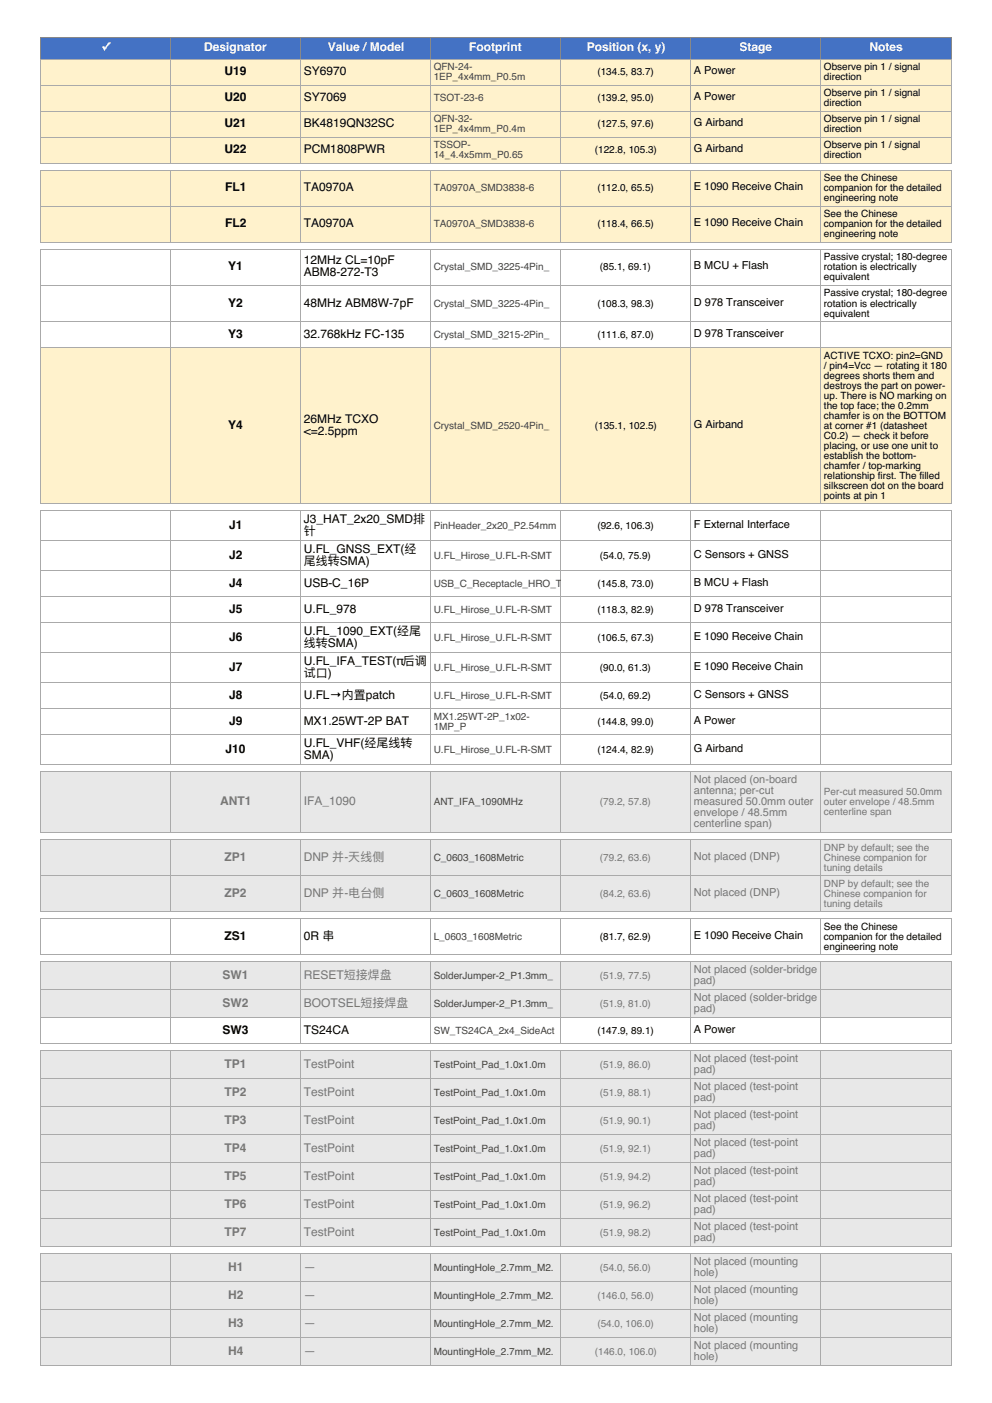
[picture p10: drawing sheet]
<svg xmlns="http://www.w3.org/2000/svg" width="210mm" height="297mm" viewBox="0 0 210 297" stroke-linecap="round" stroke-linejoin="round" font-family="sans-serif">
<defs><g id="words">
<g font-size="2.5" fill="#fff">
<text x="21.4" y="10.9">✓</text>
<text x="43.2" y="10.9">Designator</text>
<text x="69.3" y="10.9">Value /Model</text>
<text x="99.3" y="10.9">Footprint</text>
<text x="124.2" y="10.9">Position (x, y)</text>
<text x="156.5" y="10.9">Stage</text>
<text x="184" y="10.9">Notes</text>
</g>
<g font-size="2.5">
<text x="47.5" y="16">U19</text>
<text x="64.3" y="16">SY6970</text>
<text x="47.5" y="21.5">U20</text>
<text x="64.3" y="21.5">SY7069</text>
<text x="47.5" y="27">U21</text>
<text x="64.3" y="27">BK4819QN32SC</text>
<text x="47.5" y="32.5">U22</text>
<text x="64.3" y="32.5">PCM1808PWR</text>
<text x="47.6" y="40.5">FL1</text>
<text x="64.3" y="40.5">TA0970A</text>
<text x="47.6" y="48.2">FL2</text>
<text x="64.3" y="48.2">TA0970A</text>
<text x="48.3" y="57.3">Y1</text>
<text x="64.3" y="56">12MHz CL=10pF</text>
<text x="64.3" y="58.5">ABM8-272-T3</text>
<text x="48.3" y="64.9">Y2</text>
<text x="64.3" y="64.9">48MHz ABM8W-7pF</text>
<text x="48.3" y="71.5">Y3</text>
<text x="64.3" y="71.5">32.768kHz FC-135</text>
<text x="64.3" y="89.5">26MHz TCXO</text>
<text x="48.3" y="90.7">Y4</text>
<text x="64.3" y="92">&lt;=2.5ppm</text>
<text x="48.5" y="111.9">J1</text>
<text x="64.3" y="110.6">J3_HAT_2x20_SMD排</text>
<text x="64.3" y="113.2">针</text>
<text x="48.5" y="118.2">J2</text>
<text x="64.3" y="117">U.FL_GNSS_EXT(经</text>
<text x="64.3" y="119.5">尾线转SMA)</text>
<text x="48.5" y="124.2">J4</text>
<text x="64.3" y="124.2">USB-C_16P</text>
<text x="48.5" y="129.7">J5</text>
<text x="64.3" y="129.7">U.FL_978</text>
<text x="48.5" y="135.6">J6</text>
<text x="64.3" y="134.3">U.FL_1090_EXT(经尾</text>
<text x="64.3" y="136.9">线转SMA)</text>
<text x="48.5" y="142">J7</text>
<text x="64.3" y="140.7">U.FL_IFA_TEST(π后调</text>
<text x="64.3" y="143.2">试⼝)</text>
<text x="48.5" y="147.9">J8</text>
<text x="64.3" y="147.9">U.FL→内置patch</text>
<text x="48.5" y="153.4">J9</text>
<text x="64.3" y="153.4">MX1.25WT-2P BAT</text>
<text x="47.7" y="159.3">J10</text>
<text x="64.3" y="158">U.FL_VHF(经尾线转</text>
<text x="64.3" y="160.6">SMA)</text>
<text x="47.5" y="198.9">ZS1</text>
<text x="64.3" y="198.9">0R 串</text>
<text x="47.1" y="218.8">SW3</text>
<text x="64.3" y="218.8">TS24CA</text>
</g>
<g font-size="2.5" fill="#777">
<text x="46.6" y="170.3">ANT1</text>
<text x="64.3" y="170.3">IFA_1090</text>
<text x="47.5" y="182.2">ZP1</text>
<text x="64.3" y="182.2">DNP 并-天线侧</text>
<text x="47.5" y="189.8">ZP2</text>
<text x="64.3" y="189.8">DNP 并-电台侧</text>
<text x="47.1" y="207.2">SW1</text>
<text x="64.3" y="207.2">RESET短接焊盘</text>
<text x="47.1" y="213.1">SW2</text>
<text x="64.3" y="213.1">BOOTSEL短接焊盘</text>
<text x="47.5" y="226">TP1</text>
<text x="64.3" y="226">TestPoint</text>
<text x="47.5" y="231.9">TP2</text>
<text x="64.3" y="231.9">TestPoint</text>
<text x="47.5" y="237.9">TP3</text>
<text x="64.3" y="237.9">TestPoint</text>
<text x="47.5" y="243.8">TP4</text>
<text x="64.3" y="243.8">TestPoint</text>
<text x="47.5" y="249.7">TP5</text>
<text x="64.3" y="249.7">TestPoint</text>
<text x="47.5" y="255.7">TP6</text>
<text x="64.3" y="255.7">TestPoint</text>
<text x="47.5" y="261.6">TP7</text>
<text x="64.3" y="261.6">TestPoint</text>
<text x="48.3" y="269">H1</text>
<text x="64.3" y="269">—</text>
<text x="48.3" y="274.9">H2</text>
<text x="64.3" y="274.9">—</text>
<text x="48.3" y="280.8">H3</text>
<text x="64.3" y="280.8">—</text>
<text x="48.3" y="286.8">H4</text>
<text x="64.3" y="286.8">—</text>
</g>
<g font-size="2.3">
<text x="146.8" y="15.8">A Power</text>
<text x="146.8" y="21.3">A Power</text>
<text x="146.8" y="26.8">G Airband</text>
<text x="146.8" y="32.3">G Airband</text>
<text x="146.8" y="40.3">E 1090 Receive Chain</text>
<text x="146.8" y="48">E 1090 Receive Chain</text>
<text x="146.8" y="57.1">B MCU + Flash</text>
<text x="146.8" y="64.7">D 978 Transceiver</text>
<text x="146.8" y="71.2">D 978 Transceiver</text>
<text x="146.8" y="90.5">G Airband</text>
<text x="146.8" y="111.7">F External Interface</text>
<text x="146.8" y="118">C Sensors + GNSS</text>
<text x="146.8" y="124">B MCU + Flash</text>
<text x="146.8" y="129.5">D 978 Transceiver</text>
<text x="146.8" y="135.4">E 1090 Receive Chain</text>
<text x="146.8" y="141.7">E 1090 Receive Chain</text>
<text x="146.8" y="147.7">C Sensors + GNSS</text>
<text x="146.8" y="153.2">A Power</text>
<text x="146.8" y="159.1">G Airband</text>
<text x="146.8" y="198.7">E 1090 Receive Chain</text>
<text x="146.8" y="218.6">A Power</text>
</g>
<g font-size="2.3" fill="#777">
<text x="146.8" y="165.7">Not placed (on-board</text>
<text x="146.8" y="168">antenna; per-cut</text>
<text x="146.8" y="170.3">measured 50.0mm outer</text>
<text x="146.8" y="172.7">envelope / 48.5mm</text>
<text x="146.8" y="175">centerline span)</text>
<text x="146.8" y="182">Not placed (DNP)</text>
<text x="146.8" y="189.6">Not placed (DNP)</text>
<text x="146.8" y="205.9">Not placed (solder-bridge</text>
<text x="146.8" y="208.2">pad)</text>
<text x="146.8" y="211.8">Not placed (solder-bridge</text>
<text x="146.8" y="214.2">pad)</text>
<text x="146.8" y="224.7">Not placed (test-point</text>
<text x="146.8" y="227.1">pad)</text>
<text x="146.8" y="230.7">Not placed (test-point</text>
<text x="146.8" y="233">pad)</text>
<text x="146.8" y="236.6">Not placed (test-point</text>
<text x="146.8" y="238.9">pad)</text>
<text x="146.8" y="242.5">Not placed (test-point</text>
<text x="146.8" y="244.9">pad)</text>
<text x="146.8" y="248.5">Not placed (test-point</text>
<text x="146.8" y="250.8">pad)</text>
<text x="146.8" y="254.4">Not placed (test-point</text>
<text x="146.8" y="256.7">pad)</text>
<text x="146.8" y="260.3">Not placed (test-point</text>
<text x="146.8" y="262.6">pad)</text>
<text x="146.8" y="267.7">Not placed (mounting</text>
<text x="146.8" y="270.1">hole)</text>
<text x="146.8" y="273.7">Not placed (mounting</text>
<text x="146.8" y="276">hole)</text>
<text x="146.8" y="279.6">Not placed (mounting</text>
<text x="146.8" y="281.9">hole)</text>
<text x="146.8" y="285.5">Not placed (mounting</text>
<text x="146.8" y="287.8">hole)</text>
</g>
<g font-size="2.1" fill="#444">
<text x="91.8" y="14.9">QFN-24-</text>
<text x="91.8" y="17">1EP_4x4mm_P0.5m</text>
<text x="91.8" y="21.5">TSOT-23-6</text>
<text x="91.8" y="25.9">QFN-32-</text>
<text x="91.8" y="28.1">1EP_4x4mm_P0.4m</text>
<text x="91.8" y="31.4">TSSOP-</text>
<text x="91.8" y="33.6">14_4.4x5mm_P0.65</text>
<text x="91.8" y="40.5">TA0970A_SMD3838-6</text>
<text x="91.8" y="48.2">TA0970A_SMD3838-6</text>
<text x="91.8" y="57.3">Crystal_SMD_3225-4Pin_</text>
<text x="91.8" y="64.9">Crystal_SMD_3225-4Pin_</text>
<text x="91.8" y="71.5">Crystal_SMD_3215-2Pin_</text>
<text x="91.8" y="90.7">Crystal_SMD_2520-4Pin_</text>
<text x="91.8" y="111.9">PinHeader_2x20_P2.54mm</text>
<text x="91.8" y="118.2">U.FL_Hirose_U.FL-R-SMT</text>
<text x="91.8" y="124.2">USB_C_Receptacle_HRO_T</text>
<text x="91.8" y="129.7">U.FL_Hirose_U.FL-R-SMT</text>
<text x="91.8" y="135.6">U.FL_Hirose_U.FL-R-SMT</text>
<text x="91.8" y="142">U.FL_Hirose_U.FL-R-SMT</text>
<text x="91.8" y="147.9">U.FL_Hirose_U.FL-R-SMT</text>
<text x="91.8" y="152.3">MX1.25WT-2P_1x02-</text>
<text x="91.8" y="154.5">1MP_P</text>
<text x="91.8" y="159.3">U.FL_Hirose_U.FL-R-SMT</text>
<text x="91.8" y="170.3">ANT_IFA_1090MHz</text>
<text x="91.8" y="182.2">C_0603_1608Metric</text>
<text x="91.8" y="189.8">C_0603_1608Metric</text>
<text x="91.8" y="198.9">L_0603_1608Metric</text>
<text x="91.8" y="207.2">SolderJumper-2_P1.3mm_</text>
<text x="91.8" y="213.1">SolderJumper-2_P1.3mm_</text>
<text x="91.8" y="218.8">SW_TS24CA_2x4_SideAct</text>
<text x="91.8" y="226">TestPoint_Pad_1.0x1.0m</text>
<text x="91.8" y="231.9">TestPoint_Pad_1.0x1.0m</text>
<text x="91.8" y="237.9">TestPoint_Pad_1.0x1.0m</text>
<text x="91.8" y="243.8">TestPoint_Pad_1.0x1.0m</text>
<text x="91.8" y="249.7">TestPoint_Pad_1.0x1.0m</text>
<text x="91.8" y="255.7">TestPoint_Pad_1.0x1.0m</text>
<text x="91.8" y="261.6">TestPoint_Pad_1.0x1.0m</text>
<text x="91.8" y="269">MountingHole_2.7mm_M2.</text>
<text x="91.8" y="274.9">MountingHole_2.7mm_M2.</text>
<text x="91.8" y="280.8">MountingHole_2.7mm_M2.</text>
<text x="91.8" y="286.8">MountingHole_2.7mm_M2.</text>
</g>
<g font-size="2.1">
<text x="126.4" y="16">(134.5, 83.7)</text>
<text x="174.4" y="14.9">Observe pin 1 / signal</text>
<text x="174.4" y="17">direction</text>
<text x="126.4" y="21.5">(139.2, 95.0)</text>
<text x="174.4" y="20.4">Observe pin 1 / signal</text>
<text x="174.4" y="22.5">direction</text>
<text x="126.4" y="27">(127.5, 97.6)</text>
<text x="174.4" y="25.9">Observe pin 1 / signal</text>
<text x="174.4" y="28.1">direction</text>
<text x="125.9" y="32.5">(122.8, 105.3)</text>
<text x="174.4" y="31.4">Observe pin 1 / signal</text>
<text x="174.4" y="33.6">direction</text>
<text x="126.4" y="40.5">(112.0, 65.5)</text>
<text x="174.4" y="38.4">See the Chinese</text>
<text x="174.4" y="40.5">companion for the detailed</text>
<text x="174.4" y="42.7">engineering note</text>
<text x="174.4" y="46">See the Chinese</text>
<text x="126.4" y="48.2">(118.4, 66.5)</text>
<text x="174.4" y="48.2">companion for the detailed</text>
<text x="174.4" y="50.3">engineering note</text>
<text x="126.9" y="57.3">(85.1, 69.1)</text>
<text x="174.4" y="55.2">Passive crystal; 180-degree</text>
<text x="174.4" y="57.3">rotation is electrically</text>
<text x="174.4" y="59.4">equivalent</text>
<text x="126.4" y="64.9">(108.3, 98.3)</text>
<text x="174.4" y="62.8">Passive crystal; 180-degree</text>
<text x="174.4" y="64.9">rotation is electrically</text>
<text x="126.4" y="71.5">(111.6, 87.0)</text>
<text x="174.4" y="67">equivalent</text>
<text x="174.4" y="75.9">ACTIVE TCXO: pin2=GND</text>
<text x="174.4" y="78">/ pin4=Vcc — rotating it 180</text>
<text x="174.4" y="80.1">degrees shorts them and</text>
<text x="174.4" y="82.3">destroys the part on power-</text>
<text x="174.4" y="84.4">up. There is NO marking on</text>
<text x="174.4" y="86.5">the top face; the 0.2mm</text>
<text x="174.4" y="88.6">chamfer is on the BOTTOM</text>
<text x="125.9" y="90.7">(135.1, 102.5)</text>
<text x="174.4" y="90.7">at corner #1 (datasheet</text>
<text x="174.4" y="92.8">C0.2) — check it before</text>
<text x="174.4" y="95">placing, or use one unit to</text>
<text x="174.4" y="97.1">establish the bottom-</text>
<text x="174.4" y="99.2">chamfer / top-marking</text>
<text x="174.4" y="101.3">relationship first. The filled</text>
<text x="174.4" y="103.4">silkscreen dot on the board</text>
<text x="174.4" y="105.5">points at pin 1</text>
<text x="126.4" y="111.9">(92.6, 106.3)</text>
<text x="126.9" y="118.2">(54.0, 75.9)</text>
<text x="126.4" y="124.2">(145.8, 73.0)</text>
<text x="126.4" y="129.7">(118.3, 82.9)</text>
<text x="126.4" y="135.6">(106.5, 67.3)</text>
<text x="126.9" y="142">(90.0, 61.3)</text>
<text x="126.9" y="147.9">(54.0, 69.2)</text>
<text x="126.4" y="153.4">(144.8, 99.0)</text>
<text x="126.4" y="159.3">(124.4, 82.9)</text>
<text x="174.4" y="196.8">See the Chinese</text>
<text x="126.9" y="198.9">(81.7, 62.9)</text>
<text x="174.4" y="198.9">companion for the detailed</text>
<text x="174.4" y="201">engineering note</text>
<text x="126.4" y="218.8">(147.9, 89.1)</text>
</g>
<g font-size="2.1" fill="#777">
<text x="126.9" y="170.3">(79.2, 57.8)</text>
<text x="174.4" y="168.2">Per-cut measured 50.0mm</text>
<text x="174.4" y="170.3">outer envelope / 48.5mm</text>
<text x="174.4" y="172.4">centerline span</text>
<text x="126.9" y="182.2">(79.2, 63.6)</text>
<text x="174.4" y="180.1">DNP by default; see the</text>
<text x="174.4" y="182.2">Chinese companion for</text>
<text x="174.4" y="184.3">tuning details</text>
<text x="126.9" y="189.8">(84.2, 63.6)</text>
<text x="174.4" y="187.7">DNP by default; see the</text>
<text x="174.4" y="189.8">Chinese companion for</text>
<text x="174.4" y="191.9">tuning details</text>
<text x="126.9" y="207.2">(51.9, 77.5)</text>
<text x="126.9" y="213.1">(51.9, 81.0)</text>
<text x="126.9" y="226">(51.9, 86.0)</text>
<text x="126.9" y="231.9">(51.9, 88.1)</text>
<text x="126.9" y="237.9">(51.9, 90.1)</text>
<text x="126.9" y="243.8">(51.9, 92.1)</text>
<text x="126.9" y="249.7">(51.9, 94.2)</text>
<text x="126.9" y="255.7">(51.9, 96.2)</text>
<text x="126.9" y="261.6">(51.9, 98.2)</text>
<text x="126.9" y="269">(54.0, 56.0)</text>
<text x="126.4" y="274.9">(146.0, 56.0)</text>
<text x="126.4" y="280.8">(54.0, 106.0)</text>
<text x="125.9" y="286.8">(146.0, 106.0)</text>
</g>
</g></defs>
<g fill="#fff2cc">
<path d="M8.6 12.6h27.5v5.5h-27.5z"/>
<path d="M36.1 12.6h27.5v5.5h-27.5z"/>
<path d="M63.6 12.6h27.5v5.5h-27.5z"/>
<path d="M91.1 12.6h27.6v5.5h-27.6z"/>
<path d="M118.7 12.6h27.5v5.5h-27.5z"/>
<path d="M146.2 12.6h27.5v5.5h-27.5z"/>
<path d="M173.7 12.6h27.5v5.5h-27.5z"/>
<path d="M8.6 18.1h27.5v5.5h-27.5z"/>
<path d="M36.1 18.1h27.5v5.5h-27.5z"/>
<path d="M63.6 18.1h27.5v5.5h-27.5z"/>
<path d="M91.1 18.1h27.6v5.5h-27.6z"/>
<path d="M118.7 18.1h27.5v5.5h-27.5z"/>
<path d="M146.2 18.1h27.5v5.5h-27.5z"/>
<path d="M173.7 18.1h27.5v5.5h-27.5z"/>
<path d="M8.6 23.6h27.5v5.5h-27.5z"/>
<path d="M36.1 23.6h27.5v5.5h-27.5z"/>
<path d="M63.6 23.6h27.5v5.5h-27.5z"/>
<path d="M91.1 23.6h27.6v5.5h-27.6z"/>
<path d="M118.7 23.6h27.5v5.5h-27.5z"/>
<path d="M146.2 23.6h27.5v5.5h-27.5z"/>
<path d="M173.7 23.6h27.5v5.5h-27.5z"/>
<path d="M8.6 29.1h27.5v5.5h-27.5z"/>
<path d="M36.1 29.1h27.5v5.5h-27.5z"/>
<path d="M63.6 29.1h27.5v5.5h-27.5z"/>
<path d="M91.1 29.1h27.6v5.5h-27.6z"/>
<path d="M118.7 29.1h27.5v5.5h-27.5z"/>
<path d="M146.2 29.1h27.5v5.5h-27.5z"/>
<path d="M173.7 29.1h27.5v5.5h-27.5z"/>
<path d="M8.6 36.1h27.5v7.6h-27.5z"/>
<path d="M36.1 36.1h27.5v7.6h-27.5z"/>
<path d="M63.6 36.1h27.5v7.6h-27.5z"/>
<path d="M91.1 36.1h27.6v7.6h-27.6z"/>
<path d="M118.7 36.1h27.5v7.6h-27.5z"/>
<path d="M146.2 36.1h27.5v7.6h-27.5z"/>
<path d="M173.7 36.1h27.5v7.6h-27.5z"/>
<path d="M8.6 43.7h27.5v7.6h-27.5z"/>
<path d="M36.1 43.7h27.5v7.6h-27.5z"/>
<path d="M63.6 43.7h27.5v7.6h-27.5z"/>
<path d="M91.1 43.7h27.6v7.6h-27.6z"/>
<path d="M118.7 43.7h27.5v7.6h-27.5z"/>
<path d="M146.2 43.7h27.5v7.6h-27.5z"/>
<path d="M173.7 43.7h27.5v7.6h-27.5z"/>
<path d="M8.6 73.6h27.5v33h-27.5z"/>
<path d="M36.1 73.6h27.5v33h-27.5z"/>
<path d="M63.6 73.6h27.5v33h-27.5z"/>
<path d="M91.1 73.6h27.6v33h-27.6z"/>
<path d="M118.7 73.6h27.5v33h-27.5z"/>
<path d="M146.2 73.6h27.5v33h-27.5z"/>
<path d="M173.7 73.6h27.5v33h-27.5z"/>
</g>
<g fill="#e8e8e8">
<path d="M8.6 163.3h27.5v13h-27.5z"/>
<path d="M36.1 163.3h27.5v13h-27.5z"/>
<path d="M63.6 163.3h27.5v13h-27.5z"/>
<path d="M91.1 163.3h27.6v13h-27.6z"/>
<path d="M118.7 163.3h27.5v13h-27.5z"/>
<path d="M146.2 163.3h27.5v13h-27.5z"/>
<path d="M173.7 163.3h27.5v13h-27.5z"/>
<path d="M8.6 177.7h27.5v7.7h-27.5z"/>
<path d="M36.1 177.7h27.5v7.7h-27.5z"/>
<path d="M63.6 177.7h27.5v7.7h-27.5z"/>
<path d="M91.1 177.7h27.6v7.7h-27.6z"/>
<path d="M118.7 177.7h27.5v7.7h-27.5z"/>
<path d="M146.2 177.7h27.5v7.7h-27.5z"/>
<path d="M173.7 177.7h27.5v7.7h-27.5z"/>
<path d="M8.6 185.4h27.5v7.6h-27.5z"/>
<path d="M36.1 185.4h27.5v7.6h-27.5z"/>
<path d="M63.6 185.4h27.5v7.6h-27.5z"/>
<path d="M91.1 185.4h27.6v7.6h-27.6z"/>
<path d="M118.7 185.4h27.5v7.6h-27.5z"/>
<path d="M146.2 185.4h27.5v7.6h-27.5z"/>
<path d="M173.7 185.4h27.5v7.6h-27.5z"/>
<path d="M8.6 203.6h27.5v5.9h-27.5z"/>
<path d="M36.1 203.6h27.5v5.9h-27.5z"/>
<path d="M63.6 203.6h27.5v5.9h-27.5z"/>
<path d="M91.1 203.6h27.6v5.9h-27.6z"/>
<path d="M118.7 203.6h27.5v5.9h-27.5z"/>
<path d="M146.2 203.6h27.5v5.9h-27.5z"/>
<path d="M173.7 203.6h27.5v5.9h-27.5z"/>
<path d="M8.6 209.5h27.5v5.9h-27.5z"/>
<path d="M36.1 209.5h27.5v5.9h-27.5z"/>
<path d="M63.6 209.5h27.5v5.9h-27.5z"/>
<path d="M91.1 209.5h27.6v5.9h-27.6z"/>
<path d="M118.7 209.5h27.5v5.9h-27.5z"/>
<path d="M146.2 209.5h27.5v5.9h-27.5z"/>
<path d="M173.7 209.5h27.5v5.9h-27.5z"/>
<path d="M8.6 222.4h27.5v5.9h-27.5z"/>
<path d="M36.1 222.4h27.5v5.9h-27.5z"/>
<path d="M63.6 222.4h27.5v5.9h-27.5z"/>
<path d="M91.1 222.4h27.6v5.9h-27.6z"/>
<path d="M118.7 222.4h27.5v5.9h-27.5z"/>
<path d="M146.2 222.4h27.5v5.9h-27.5z"/>
<path d="M173.7 222.4h27.5v5.9h-27.5z"/>
<path d="M8.6 228.3h27.5v6h-27.5z"/>
<path d="M36.1 228.3h27.5v6h-27.5z"/>
<path d="M63.6 228.3h27.5v6h-27.5z"/>
<path d="M91.1 228.3h27.6v6h-27.6z"/>
<path d="M118.7 228.3h27.5v6h-27.5z"/>
<path d="M146.2 228.3h27.5v6h-27.5z"/>
<path d="M173.7 228.3h27.5v6h-27.5z"/>
<path d="M8.6 234.3h27.5v5.9h-27.5z"/>
<path d="M36.1 234.3h27.5v5.9h-27.5z"/>
<path d="M63.6 234.3h27.5v5.9h-27.5z"/>
<path d="M91.1 234.3h27.6v5.9h-27.6z"/>
<path d="M118.7 234.3h27.5v5.9h-27.5z"/>
<path d="M146.2 234.3h27.5v5.9h-27.5z"/>
<path d="M173.7 234.3h27.5v5.9h-27.5z"/>
<path d="M8.6 240.2h27.5v5.9h-27.5z"/>
<path d="M36.1 240.2h27.5v5.9h-27.5z"/>
<path d="M63.6 240.2h27.5v5.9h-27.5z"/>
<path d="M91.1 240.2h27.6v5.9h-27.6z"/>
<path d="M118.7 240.2h27.5v5.9h-27.5z"/>
<path d="M146.2 240.2h27.5v5.9h-27.5z"/>
<path d="M173.7 240.2h27.5v5.9h-27.5z"/>
<path d="M8.6 246.1h27.5v6h-27.5z"/>
<path d="M36.1 246.1h27.5v6h-27.5z"/>
<path d="M63.6 246.1h27.5v6h-27.5z"/>
<path d="M91.1 246.1h27.6v6h-27.6z"/>
<path d="M118.7 246.1h27.5v6h-27.5z"/>
<path d="M146.2 246.1h27.5v6h-27.5z"/>
<path d="M173.7 246.1h27.5v6h-27.5z"/>
<path d="M8.6 252.1h27.5v5.9h-27.5z"/>
<path d="M36.1 252.1h27.5v5.9h-27.5z"/>
<path d="M63.6 252.1h27.5v5.9h-27.5z"/>
<path d="M91.1 252.1h27.6v5.9h-27.6z"/>
<path d="M118.7 252.1h27.5v5.9h-27.5z"/>
<path d="M146.2 252.1h27.5v5.9h-27.5z"/>
<path d="M173.7 252.1h27.5v5.9h-27.5z"/>
<path d="M8.6 258h27.5v5.9h-27.5z"/>
<path d="M36.1 258h27.5v5.9h-27.5z"/>
<path d="M63.6 258h27.5v5.9h-27.5z"/>
<path d="M91.1 258h27.6v5.9h-27.6z"/>
<path d="M118.7 258h27.5v5.9h-27.5z"/>
<path d="M146.2 258h27.5v5.9h-27.5z"/>
<path d="M173.7 258h27.5v5.9h-27.5z"/>
<path d="M8.6 265.4h27.5v5.9h-27.5z"/>
<path d="M36.1 265.4h27.5v5.9h-27.5z"/>
<path d="M63.6 265.4h27.5v5.9h-27.5z"/>
<path d="M91.1 265.4h27.6v5.9h-27.6z"/>
<path d="M118.7 265.4h27.5v5.9h-27.5z"/>
<path d="M146.2 265.4h27.5v5.9h-27.5z"/>
<path d="M173.7 265.4h27.5v5.9h-27.5z"/>
<path d="M8.6 271.3h27.5v6h-27.5z"/>
<path d="M36.1 271.3h27.5v6h-27.5z"/>
<path d="M63.6 271.3h27.5v6h-27.5z"/>
<path d="M91.1 271.3h27.6v6h-27.6z"/>
<path d="M118.7 271.3h27.5v6h-27.5z"/>
<path d="M146.2 271.3h27.5v6h-27.5z"/>
<path d="M173.7 271.3h27.5v6h-27.5z"/>
<path d="M8.6 277.3h27.5v5.9h-27.5z"/>
<path d="M36.1 277.3h27.5v5.9h-27.5z"/>
<path d="M63.6 277.3h27.5v5.9h-27.5z"/>
<path d="M91.1 277.3h27.6v5.9h-27.6z"/>
<path d="M118.7 277.3h27.5v5.9h-27.5z"/>
<path d="M146.2 277.3h27.5v5.9h-27.5z"/>
<path d="M173.7 277.3h27.5v5.9h-27.5z"/>
<path d="M8.6 283.2h27.5v5.9h-27.5z"/>
<path d="M36.1 283.2h27.5v5.9h-27.5z"/>
<path d="M63.6 283.2h27.5v5.9h-27.5z"/>
<path d="M91.1 283.2h27.6v5.9h-27.6z"/>
<path d="M118.7 283.2h27.5v5.9h-27.5z"/>
<path d="M146.2 283.2h27.5v5.9h-27.5z"/>
<path d="M173.7 283.2h27.5v5.9h-27.5z"/>
</g>
<g fill="#4472c4">
<path d="M8.6 7.9h27.5v4.7h-27.5z"/>
<path d="M36.1 7.9h27.5v4.7h-27.5z"/>
<path d="M63.6 7.9h27.5v4.7h-27.5z"/>
<path d="M91.1 7.9h27.6v4.7h-27.6z"/>
<path d="M118.7 7.9h27.5v4.7h-27.5z"/>
<path d="M146.2 7.9h27.5v4.7h-27.5z"/>
<path d="M173.7 7.9h27.5v4.7h-27.5z"/>
</g>
<path d="M8.6 7.9h192.6v4.7h-192.6zM36.1 7.9v4.7M63.6 7.9v4.7M91.1 7.9v4.7M118.7 7.9v4.7M146.2 7.9v4.7M173.7 7.9v4.7" fill="none" stroke="#888" stroke-width=".21"/>
<g fill="none" stroke="#aaa" stroke-width=".21">
<path d="M8.6 12.6h192.6v22h-192.6zM8.6 18.1h192.6M36.1 12.6v22M63.6 12.6v22M91.1 12.6v22M118.7 12.6v22M146.2 12.6v22M173.7 12.6v22M8.6 36.1h192.6v15.2h-192.6zM8.6 23.6h192.6M8.6 29.1h192.6M36.1 36.1v15.2"/>
<path d="M63.6 36.1v15.2M91.1 36.1v15.2M118.7 36.1v15.2M146.2 36.1v15.2M173.7 36.1v15.2M8.6 52.8h192.6v53.8h-192.6zM8.6 43.7h192.6M36.1 52.8v53.8M63.6 52.8v53.8M91.1 52.8v53.8M118.7 52.8v53.8M146.2 52.8v53.8"/>
<path d="M173.7 52.8v53.8M8.6 60.4h192.6M8.6 68.1h192.6M8.6 73.6h192.6M8.6 108.1h192.6v53.8h-192.6zM8.6 114.4h192.6M36.1 108.1v53.8M63.6 108.1v53.8M91.1 108.1v53.8M118.7 108.1v53.8M146.2 108.1v53.8M173.7 108.1v53.8"/>
<path d="M8.6 120.8h192.6M8.6 126.3h192.6M8.6 131.8h192.6M8.6 138.1h192.6M8.6 144.5h192.6M8.6 150h192.6M8.6 155.5h192.6M8.6 163.3h192.6v13h-192.6zM8.6 177.7h192.6v15.3h-192.6zM36.1 163.3v13M36.1 177.7v15.3M63.6 163.3v13"/>
<path d="M63.6 177.7v15.3M91.1 163.3v13M91.1 177.7v15.3M118.7 163.3v13M118.7 177.7v15.3M146.2 163.3v13M146.2 177.7v15.3M173.7 163.3v13M173.7 177.7v15.3M8.6 194.5h192.6v7.6h-192.6zM8.6 185.4h192.6M36.1 194.5v7.6"/>
<path d="M63.6 194.5v7.6M91.1 194.5v7.6M118.7 194.5v7.6M146.2 194.5v7.6M173.7 194.5v7.6M8.6 203.6h192.6v17.3h-192.6zM8.6 209.5h192.6M8.6 215.4h192.6M36.1 203.6v17.3M63.6 203.6v17.3M91.1 203.6v17.3M118.7 203.6v17.3"/>
<path d="M146.2 203.6v17.3M173.7 203.6v17.3M8.6 222.4h192.6v41.5h-192.6zM8.6 228.3h192.6M8.6 234.3h192.6M36.1 222.4v41.5M63.6 222.4v41.5M91.1 222.4v41.5M118.7 222.4v41.5M146.2 222.4v41.5M173.7 222.4v41.5M8.6 240.2h192.6"/>
<path d="M8.6 246.1h192.6M8.6 252.1h192.6M8.6 258h192.6M8.6 265.4h192.6v23.7h-192.6zM8.6 271.3h192.6M8.6 277.3h192.6M36.1 265.4v23.7M63.6 265.4v23.7M91.1 265.4v23.7M118.7 265.4v23.7M146.2 265.4v23.7M173.7 265.4v23.7"/>
<path d="M8.6 283.2h192.6"/>
</g>
<use href="#words"/>
</svg>
